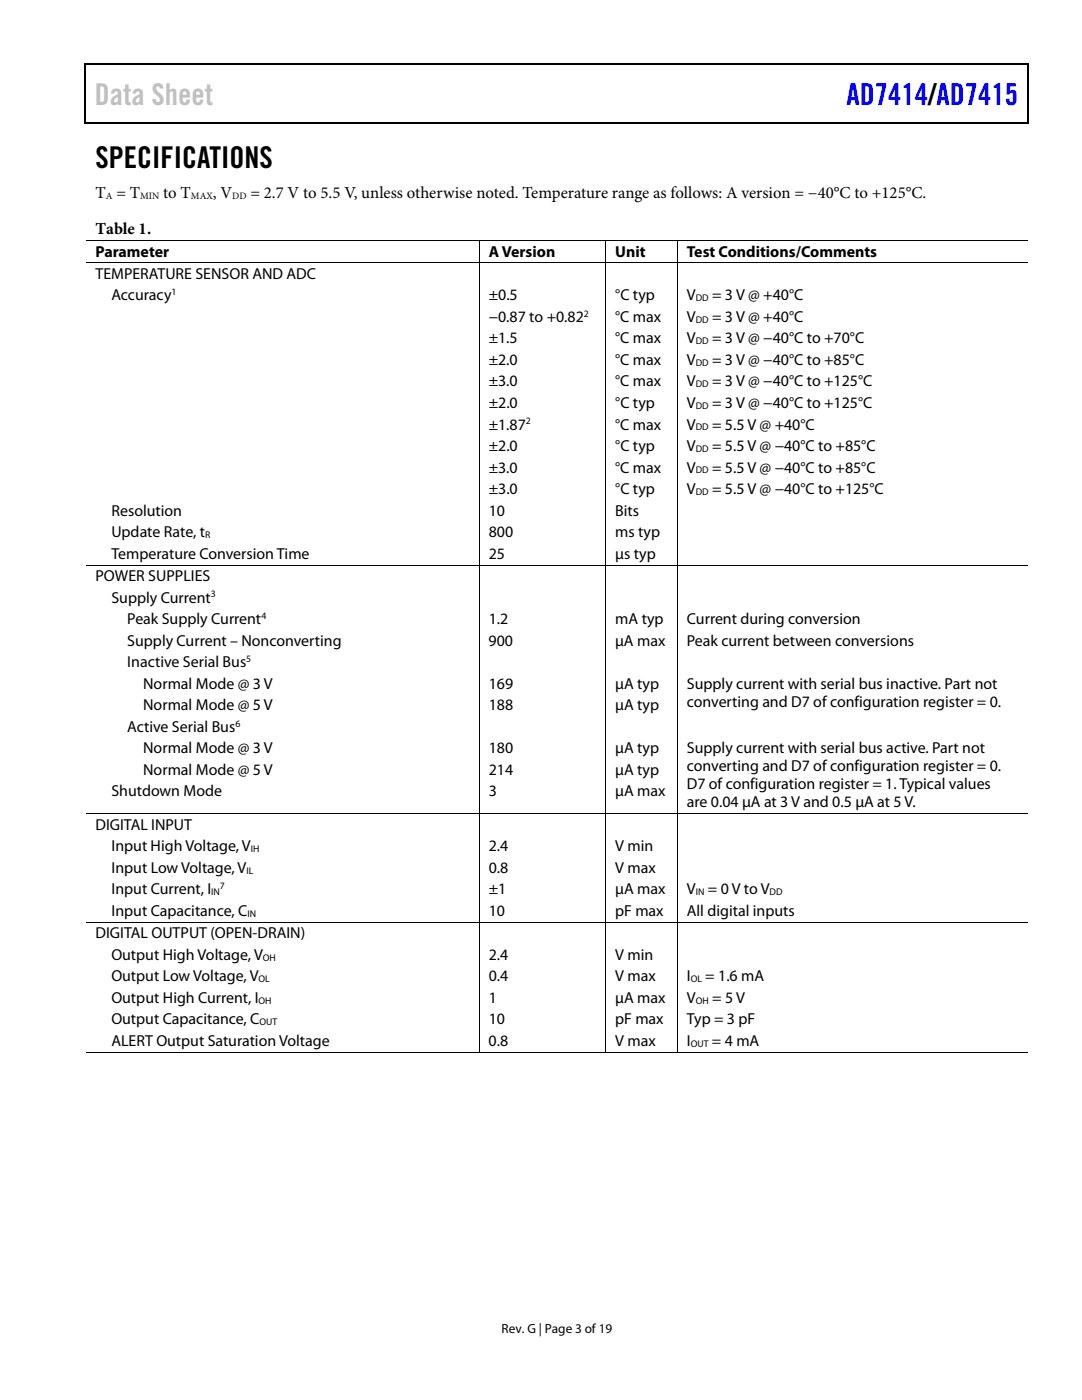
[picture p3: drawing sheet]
<svg xmlns="http://www.w3.org/2000/svg" width="216mm" height="279mm" viewBox="0 0 216 279" stroke-linecap="round" stroke-linejoin="round" font-family="sans-serif">
<defs><g id="words">
<text font-size="6" fill="#c0c0c0" x="18.9" y="21">Data Sheet</text>
<text font-size="6" fill="#00f" x="168.9" y="21">AD7414/AD7415</text>
<text font-size="6" x="19" y="33.6">SPECIFICATIONS</text>
<g font-size="3.3">
<text x="19" y="39.5">T = T</text>
<text x="32.6" y="39.5">to T</text>
<text x="42.5" y="39.5">, V</text>
<text x="50" y="39.5">= 2.7 V to 5.5 V, unless otherwise noted. Temperature range as follows: A version = −40°C to +125°C.</text>
<text x="19" y="46.6">Table 1.</text>
</g>
<g font-size="3.2">
<text x="19" y="51.2">Parameter</text>
<text x="97.5" y="51.2">AVersion</text>
<text x="122.8" y="51.2">Unit</text>
<text x="137.1" y="51.2">Test Conditions/Comments</text>
<text x="19" y="55.6">TEMPERATURE SENSOR AND ADC</text>
<text x="22.2" y="59.9">Accuracy</text>
<text x="97.5" y="59.9">±0.5</text>
<text x="122.8" y="59.9">°C typ</text>
<text x="137.1" y="59.9">V</text>
<text x="142.1" y="59.9">= 3 V @ +40°C</text>
<text x="97.5" y="64.2">−0.87 to +0.82</text>
<text x="122.8" y="64.2">°C max</text>
<text x="137.1" y="64.2">V</text>
<text x="142.1" y="64.2">= 3 V @ +40°C</text>
<text x="97.5" y="68.5">±1.5</text>
<text x="122.8" y="68.5">°C max</text>
<text x="137.1" y="68.5">V</text>
<text x="142.1" y="68.5">= 3 V @ −40°C to +70°C</text>
<text x="97.5" y="72.8">±2.0</text>
<text x="97.5" y="77.1">±3.0</text>
<text x="122.8" y="72.8">°C max</text>
<text x="122.8" y="77.1">°C max</text>
<text x="137.1" y="72.8">V</text>
<text x="137.1" y="77.1">V</text>
<text x="142.1" y="72.8">= 3 V @ −40°C to +85°C</text>
<text x="142.1" y="77.1">= 3 V @ −40°C to +125°C</text>
<text x="97.5" y="81.4">±2.0</text>
<text x="122.8" y="81.4">°C typ</text>
<text x="137.1" y="81.4">V</text>
<text x="142.1" y="81.4">= 3 V @ −40°C to +125°C</text>
<text x="97.5" y="85.7">±1.87</text>
<text x="122.8" y="85.7">°C max</text>
<text x="137.1" y="85.7">V</text>
<text x="142.1" y="85.7">= 5.5 V @ +40°C</text>
<text x="97.5" y="90">±2.0</text>
<text x="97.5" y="94.3">±3.0</text>
<text x="122.8" y="94.3">°C max</text>
<text x="122.8" y="90">°C typ</text>
<text x="137.1" y="94.3">V</text>
<text x="137.1" y="90">V</text>
<text x="142.1" y="90">= 5.5 V @ −40°C to +85°C</text>
<text x="142.1" y="94.3">= 5.5 V @ −40°C to +85°C</text>
<text x="97.5" y="98.6">±3.0</text>
<text x="122.8" y="98.6">°C typ</text>
<text x="137.1" y="98.6">V</text>
<text x="142.1" y="98.6">= 5.5 V @ −40°C to +125°C</text>
<text x="22.2" y="102.9">Resolution</text>
<text x="22.2" y="107.2">Update Rate, t</text>
<text x="97.5" y="102.9">10</text>
<text x="97.5" y="107.2">800</text>
<text x="122.8" y="107.2">ms typ</text>
<text x="122.8" y="102.9">Bits</text>
<text x="22.2" y="111.5">Temperature Conversion Time</text>
<text x="97.5" y="111.5">25</text>
<text x="122.8" y="111.5">μs typ</text>
<text x="19" y="116">POWER SUPPLIES</text>
<text x="22.2" y="120.3">Supply Current</text>
<text x="25.4" y="124.6">Peak Supply Current</text>
<text x="97.5" y="124.6">1.2</text>
<text x="122.8" y="124.6">mA typ</text>
<text x="137.1" y="124.6">Current during conversion</text>
<text x="25.4" y="128.9">Supply Current – Nonconverting</text>
<text x="97.5" y="128.9">900</text>
<text x="122.8" y="128.9">μA max</text>
<text x="137.1" y="128.9">Peak current between conversions</text>
<text x="25.4" y="133.2">Inactive Serial Bus</text>
<text x="28.6" y="137.5">Normal Mode @ 3 V</text>
<text x="97.5" y="137.5">169</text>
<text x="122.8" y="137.5">μA typ</text>
<text x="137.1" y="137.5">Supply current with serial bus inactive. Part not</text>
<text x="28.6" y="141.8">Normal Mode @ 5 V</text>
<text x="97.5" y="141.8">188</text>
<text x="122.8" y="141.8">μA typ</text>
<text x="137.1" y="141.1">converting and D7 of configuration register = 0.</text>
<text x="25.4" y="146">Active Serial Bus</text>
<text x="28.6" y="150.3">Normal Mode @ 3 V</text>
<text x="28.6" y="154.6">Normal Mode @ 5 V</text>
<text x="97.5" y="150.3">180</text>
<text x="97.5" y="154.6">214</text>
<text x="122.8" y="150.3">μA typ</text>
<text x="122.8" y="154.6">μA typ</text>
<text x="137.1" y="150.4">Supply current with serial bus active. Part not</text>
<text x="137.1" y="153.9">converting and D7 of configuration register = 0.</text>
<text x="22.2" y="158.9">Shutdown Mode</text>
<text x="97.5" y="158.9">3</text>
<text x="122.8" y="158.9">μA max</text>
<text x="137.1" y="157.5">D7 of configuration register = 1. Typical values</text>
<text x="137.1" y="161.1">are 0.04 μA at 3 V and 0.5 μA at 5 V.</text>
<text x="19" y="165.6">DIGITAL INPUT</text>
<text x="22.2" y="169.9">Input High Voltage, V</text>
<text x="97.5" y="169.9">2.4</text>
<text x="122.8" y="169.9">V min</text>
<text x="22.2" y="174.2">Input Low Voltage, V</text>
<text x="22.2" y="178.5">Input Current, I</text>
<text x="97.5" y="174.2">0.8</text>
<text x="97.5" y="178.5">±1</text>
<text x="122.8" y="174.2">V max</text>
<text x="122.8" y="178.5">μA max</text>
<text x="137.1" y="178.5">V</text>
<text x="141.3" y="178.5">= 0 V to V</text>
<text x="22.2" y="182.8">Input Capacitance, C</text>
<text x="97.5" y="182.8">10</text>
<text x="122.8" y="182.8">pF max</text>
<text x="137.1" y="182.8">All digital inputs</text>
<text x="19" y="187.3">DIGITAL OUTPUT (OPEN-DRAIN)</text>
<text x="22.2" y="191.6">Output High Voltage, V</text>
<text x="97.5" y="191.6">2.4</text>
<text x="122.8" y="191.6">V min</text>
<text x="22.2" y="195.9">Output Low Voltage, V</text>
<text x="97.5" y="195.9">0.4</text>
<text x="122.8" y="195.9">V max</text>
<text x="137.1" y="195.9">I</text>
<text x="140.7" y="195.9">= 1.6 mA</text>
<text x="22.2" y="200.2">Output High Current, I</text>
<text x="97.5" y="200.2">1</text>
<text x="122.8" y="200.2">μA max</text>
<text x="137.1" y="200.2">V</text>
<text x="142.1" y="200.2">= 5 V</text>
<text x="22.2" y="204.4">Output Capacitance, C</text>
<text x="22.2" y="208.7">ALERT Output Saturation Voltage</text>
<text x="97.5" y="208.7">0.8</text>
<text x="97.5" y="204.4">10</text>
<text x="122.8" y="208.7">V max</text>
<text x="122.8" y="204.4">pF max</text>
<text x="137.1" y="204.4">Typ = 3 pF</text>
<text x="137.1" y="208.7">I</text>
<text x="142.1" y="208.7">= 4 mA</text>
</g>
<text font-size="2.6" x="100.1" y="266">Rev. G | Page 3 of 19</text>
<g font-size="1.9">
<text x="21.1" y="39.7">A</text>
<text x="28" y="39.7">MIN</text>
<text x="38.1" y="39.7">MAX</text>
<text x="46.4" y="39.7">DD</text>
<text x="34.2" y="58.9">1</text>
<text x="116.5" y="63.2">2</text>
<text x="138.8" y="60.1">DD</text>
<text x="138.8" y="64.4">DD</text>
<text x="138.8" y="68.7">DD</text>
<text x="138.8" y="73">DD</text>
<text x="138.8" y="77.3">DD</text>
<text x="138.8" y="81.6">DD</text>
<text x="104.9" y="84.7">2</text>
<text x="138.8" y="85.9">DD</text>
<text x="138.8" y="90.2">DD</text>
<text x="138.8" y="94.5">DD</text>
<text x="138.8" y="98.8">DD</text>
<text x="40.9" y="107.4">R</text>
<text x="42.1" y="119.2">3</text>
<text x="52.2" y="123.5">4</text>
<text x="49.1" y="132.1">5</text>
<text x="47" y="145">6</text>
<text x="50.1" y="170.1">IH</text>
<text x="42.2" y="178.6">IN</text>
<text x="43.9" y="177.4">7</text>
<text x="49.2" y="174.3">IL</text>
<text x="138.8" y="178.6">IN</text>
<text x="153.6" y="178.6">DD</text>
<text x="49.4" y="182.9">IN</text>
<text x="52.5" y="191.7">OH</text>
<text x="51.6" y="196">OL</text>
<text x="137.8" y="196">OL</text>
<text x="51.6" y="200.3">OH</text>
<text x="138.8" y="200.3">OH</text>
<text x="51.8" y="204.6">OUT</text>
<text x="137.8" y="208.9">OUT</text>
</g>
</g></defs>
<path d="M16.9 12.7h.2v1h-.2zM205.1 12.7h.2v1h-.2zM205.1 12.7h.2v.3h-.2zM82.3 24.4h.2v.3h-.2zM205.1 24.4h.2v.3h-.2z" fill="#000"/>
<path d="M16.9 12.8h188.2M17 13.7v11M205.2 13.7v11M205.1 24.5h-188.2" fill="none" stroke="#000" stroke-width=".25"/>
<g fill="none" stroke="#000" stroke-width=".2">
<path d="M17.1 47.9h188M17.1 52.5h188M95.6 48v4.4M95.6 52.5v60.2M120.9 48v4.4M120.9 52.5v60.2M135.1 48v4.4M135.1 52.5v60.2M17.1 112.8h188M95.6 112.9v49.4M120.9 112.9v49.4M135.1 112.9v49.4"/>
<path d="M17.1 162.4h188M95.6 162.5v21.5M120.9 162.5v21.5M135.1 162.5v21.5M17.1 184h188M95.6 184.1v25.8M120.9 184.1v25.8M135.1 184.1v25.8M17.1 210h188"/>
</g>
<use href="#words"/>
</svg>
